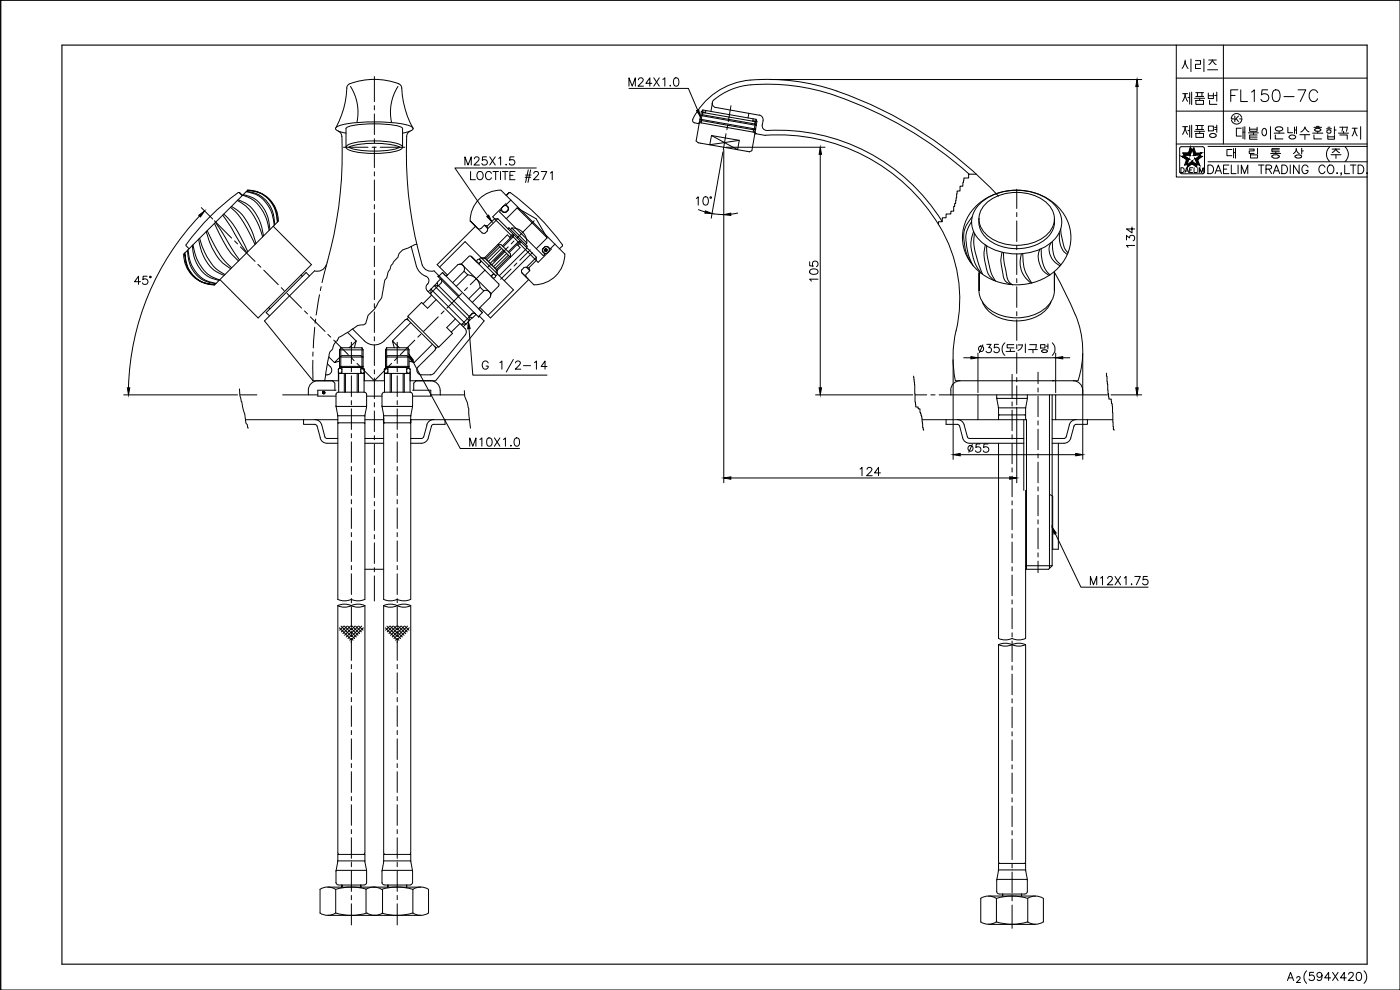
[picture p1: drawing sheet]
<svg xmlns="http://www.w3.org/2000/svg" width="420mm" height="297mm" viewBox="0 0 420 297" stroke-linecap="round" stroke-linejoin="round" font-family="sans-serif">
<defs><g id="words">
<text font-size="15" x="348.5" y="45.2">제품명</text>
<text font-size="12.3" x="348.9" y="22.9">시리즈</text>
<text font-size="11.9" x="348.5" y="32.8">제품번</text>
<text font-size="7.1" x="368.3" y="31.7">FL150-7C</text>
<g font-size="5.7">
<text x="188" y="27.2">M24X1.0</text>
<text x="138.6" y="50.8">M25X1.5</text>
<text x="341.8" y="75.5" transform="rotate(-90 341.8 75.5)">134</text>
<text x="246.6" y="85.7" transform="rotate(-90 246.6 85.7)">105</text>
<text x="140.1" y="135.1">M10X1.0</text>
<text x="289.6" y="136.9">55</text>
<text x="257.2" y="143.9">124</text>
<text x="326.3" y="176.7">M12X1.75</text>
</g>
</g></defs>
<!-- layer: 0 -->
<g fill="none" stroke="#000" stroke-width=".3">
<path d="M.2 .1h420v296.9h-420zM.2 .1v296.9M353 13.5v39.6h57.3M367.2 13.5v29.7M353 33.3h57.3M353 23.4h57.3M372.5 38.5h-1.4v2.3h1.4M373 38.1v3.5M373 39.7h.6M373.6 38v3.8M374.7 39.9h3M375 38.2v1.2h2.3v-1.2"/>
<path d="M375 38.8h2.3M376.2 39.9v.5M379 38.9l.3-.3a1.06 1.06 0 0 1 .9 .6 1.06 1.06 0 0 1-.3 1.2l-.2 .3a1.08 1.08 0 0 1-1-.7 1.08 1.08 0 0 1 .2-1.1M381.3 38v3.8M382.4 39.9h3M383.3 38.1a.56 .56 0 0 0-.6 .6 .56 .56 0 0 0 .6 .5M383.3 38.1h1.1l.5 .4M383.9 39.4v.5M384.9 38.5v.4M384.9 38.9l-.5 .3h-1.1M386.5 38.2v1.6h1.4M388.5 38.1v1.9"/>
<path d="M388.5 39h.6M389.1 38v2.1M391.6 38.1l-.6 1.1-.6 .4M391.6 38.1l.4 .8 .8 .7M394 39.9h3M394.3 38.2h2.3M394.9 38.6h1.1M394.9 38.6a.34 .34 0 0 0-.4 .3 .34 .34 0 0 0 .4 .4M395.1 37.9h.8M395.5 39.4v.5M396 38.6l.4 .2a.96 .96 0 0 1-1.5 .5M398.1 38.6h1.5"/>
<path d="M398.5 38.2h.7M400.5 39h.5M400.5 38v2.2M401.7 39.9h3M402.1 38.2h.9M403 38.1l-.3 1.3M403.2 38.2h1.1M403.2 39.4v.5M404.3 38.1l-.2 1.3M405.8 38.5h1.5M406.6 38.5v.3M408.3 38v3.8"/>
<path d="M353 43.2h57.3M354 44.6v7M354 51.6l.3 .4 .4 .1M354.4 50.3h.5a.78 .78 0 0 1 .5 .7 .78 .78 0 0 1-.5 .8h-.5zM354.8 52.1h6.1M355.6 51.8l.6-1.5 .5 1.5M355.9 51.3h.6M357 51h.6M357.9 50.3h-.9v1.5h.9M358.4 50.3v1.5h.8M359.5 50.3v1.5M360 51.8v-1.5l.6 1.5 .5-1.5v1.5"/>
<path d="M361.4 51.6l-.5 .5M361.5 44.6v7M362.5 49.5h.8a1.39 1.39 0 0 1 .9 1.3 1.39 1.39 0 0 1-.9 1.3h-.8zM362.5 43.9h47.8M362.5 48.5h47.8M364.7 52.1l.9-2.6 1 2.6M365 51.3h1.2M367.2 50.7h1M368.8 49.5h-1.6v2.6h1.6M369.5 49.5v2.6h1.5M371.6 49.5v2.6M372.5 52.1v-2.6l1 2.6 1-2.6v2.6"/>
<path d="M374.9 44.7h1.5v.6h-1.5v.7h1.5M375 41.1h2.3M375.3 46.5h2.1v.9h-2.1zM377.3 40.5h-2.3v1.3h2.3M377.4 44.5v1.7M377.7 49.5h1.6M378.5 49.5v2.6M379.9 50.7l1.5-.1 .2-.3-.1-.5-.5-.3h-1.1v2.6M380.8 50.7l.8 1.4M381.3 46h3M381.7 45h2.2M382.1 52.1l1-2.6 .9 2.6"/>
<path d="M382.1 46.5a.41 .41 0 0 0-.4 .5 .41 .41 0 0 0 .5 .4M382.2 46.5l1-.1 .7 .4M382.2 47.4h1.3M382.5 51.3h1.2M382.7 40.5v1.2h2.3M382.9 45.6v.4M383.9 47.1l-.4 .3M383.9 46.8v.3M384 44.6h-2.3v.9h2.3M384.7 49.5h.8a1.39 1.39 0 0 1 .9 1.3 1.39 1.39 0 0 1-.9 1.3h-.8zM386.9 41.3l.4 .3M387.2 49.5v2.6"/>
<path d="M387.3 40.6a.98 .98 0 0 1 1.5 .7M387.3 40.6l-.4 .3v.4M388.7 46.8v.3M388.8 41.3l-.7 .4-.8-.1M389 44.6l.4 1 .5 .5M389 44.6l-.1 .7-.7 .8M389.1 46.6l-.4 .2M389.1 46.6h1.1M389.9 49.5v2.6l-1.7-2.6v2.6M390.1 40.4h3M390.2 46.6a.41 .41 0 0 1 .5 .4 .41 .41 0 0 1-.5 .4h-.8l-.7-.3M390.7 44.5v1.7"/>
<path d="M390.7 45.3h.5M391.6 40.4v1.5M392.6 50.2a.93 .93 0 0 0-1.1-.7 .93 .93 0 0 0-.8 1v.6a.91 .91 0 0 0 .9 1 .91 .91 0 0 0 1-1h-.7M394.3 40.5v1.2h2.3M397.6 50.2a.88 .88 0 0 0-1.3-.6 1.36 1.36 0 0 0-.5 1.5 1.36 1.36 0 0 0 1.2 1l.6-.6M398.5 40.4v1.4h2v-1.4M398.5 41h2M398.6 49.9l.3-.3a1.22 1.22 0 0 1 1.4 .6 1.22 1.22 0 0 1-.2 1.5l-.3 .3a1.23 1.23 0 0 1-1.4-.6 1.23 1.23 0 0 1 .2-1.5zM399 44.1a2.94 2.94 0 0 0 0 4.3M399.5 46.4h3M399.8 44.7h2.3M400.9 44.7l.4 .7 .7 .4"/>
<path d="M400.9 44.7l-1.1 1.1M400.9 46.4v1.1M401.2 52h.2zM402.1 40.5h2.2v1.3M402.6 52h-.2h.2l-.2 .6M403.6 49.5v2.6h1.4M403.7 44.1a2.86 2.86 0 0 1 0 4.3M405.3 49.5h1.7M405.8 40.8l.8-2 .7 2M406.1 49.5v2.6M407.6 49.5h.8a1.39 1.39 0 0 1 .9 1.3 1.39 1.39 0 0 1-.9 1.3h-.8zM410.1 52h.3z"/>
<path d="M148.9 66.1l4.5 4.5M149.4 65.6l11.6 11.6M151.9 65.6h.1M156 73.1l4.5 4.6M159.7 75.8v.1M101.4 179.8l1.1 .4h1.8a1.95 1.95 0 0 1 2.3 0h1.8l1.1-.4M115.1 179.8l1.2 .4h1.7a1.95 1.95 0 0 1 2.3 0h1.8l1.2-.4M101.4 181.7l1.7-.4 2.3 .4-1.7 .5zM101.9 188.4l3.6 3.6 3.6-3.6M102.4 187.9l3.1 3.1 3-3.1M103.2 187.9l-1.3 1.2M103.3 187.9l2.2 2 2-2"/>
<path d="M103.4 190.6l2.1-2 1.9 2M103.9 191.1l1.6-1.5 1.4 1.5M104.2 187.9l-1.8 1.7M104.4 187.9l1.1 1.1 1-1.1M104.4 191.6l1.1-1 .9 1M104.9 192.1l.6-.5 .5 .5M105.2 187.9l-2.3 2.2M105.4 187.9h.1M105.4 181.7l1.2-.4h1.2l1.7 .4-1.7 .5zM105.7 187.9l2.3 2.2M106.7 187.9l1.8 1.7M107.7 187.9l1.3 1.2"/>
<path d="M115.1 181.7l1.8-.4 2.3 .4-1.7 .5zM115.7 188.4l3.5 3.6 3.6-3.6M116.1 187.9l3.1 3.1 3.1-3.1M117 187.9l-1.3 1.2M117.1 187.9l2.1 2 2.1-2M117.2 190.6l2-2 2 2M117.7 191.1l1.5-1.5 1.5 1.5M117.9 187.9l-1.7 1.7M118.2 187.9l1 1.1 1.1-1.1M118.2 191.6l1-1 1 1M118.7 192.1l.5-.5 .5 .5M119 187.9l-2.3 2.2"/>
<path d="M119.1 187.9h.2M119.2 181.7l1.1-.4h1.2l1.8 .4-1.8 .5zM119.2 192.6h.1M119.5 187.9l2.3 2.2M120.5 187.9l1.7 1.7M121.5 187.9l1.2 1.2M299.7 193.4l2.3-.4 1.7 .4-1.7 .5zM299.7 191.6l1.1 .3h1.8a1.95 1.95 0 0 1 2.3 0h1.7l1.2-.3M303.7 193.4l2.4-.4 1.7 .4-2.3 .5zM96 273.9a4.3 4.3 0 0 0 4.7 0M96 266.8a4.3 4.3 0 0 1 4.7 0M109.8 266.8l-3.7-.7a15.9 15.9 0 0 0-5.4 .7l.1 7.1a15.7 15.7 0 0 0 9.3 0 4.2 4.2 0 0 0 4.7 0"/>
<path d="M123.9 266.8a15.9 15.9 0 0 0-9.4 0 4.2 4.2 0 0 0-4.7 0M123.9 273.9a15.9 15.9 0 0 1-9.1 .1M128.6 266.8a4.2 4.2 0 0 0-4.7 .1v7a4.3 4.3 0 0 0 4.7 0M294.3 276.6a4.3 4.3 0 0 0 4.7 0M294.3 269.6a4.3 4.3 0 0 1 4.7 0M299 269.6a15.9 15.9 0 0 1 9.4 0v7a16.2 16.2 0 0 1-9.4 0zM308.4 276.6a4.3 4.3 0 0 0 4.7 0M308.4 269.6a4.3 4.3 0 0 1 4.7 0M386.4 294.2l.9-2.5 .9 2.5M386.7 293.4h1.2M389.2 293.4l.3-.4h.3l.4 .4-.3 .5-.8 .9h1.2M392.1 291.3a2.59 2.59 0 0 0 0 3.7"/>
<path d="M394.3 291.7h-1.2l-.1 1.1a.87 .87 0 0 1 1.3 0 .87 .87 0 0 1-.2 1.3 .87 .87 0 0 1-1.2-.4M396.7 292.6a.76 .76 0 0 1-1 .6 .76 .76 0 0 1-.3-1.2 .76 .76 0 0 1 1.2 .1 1.31 1.31 0 0 1-.8 2.1l-.5-.3M399.3 293.4h-1.7l1.1-1.7v2.5M399.9 291.7l1.7 2.5M401.6 291.7l-1.7 2.5M404 293.4h-1.7l1.1-1.7v2.5M404.7 292.3l.5-.6h.5l.4 .5-.3 .8-1.2 1.2h1.7M407.3 291.9a.8 .8 0 0 1 1.2 .3 1.15 1.15 0 0 1 .1 1.4 1.15 1.15 0 0 1-1.3 .5 1.92 1.92 0 0 1 0-2.2zM409.4 291.3a2.59 2.59 0 0 1 0 3.7"/>
<circle cx="398.8" cy="39.4" r=".59"/>
</g>
<!-- layer: DWG -->
<g fill="none" stroke="#000" stroke-width=".3">
<path d="M100.9 38.2a27.4 27.4 0 0 0 3.2-12.2 1.92 1.92 0 0 1 1.7-1.1 20.6 20.6 0 0 1 14.2 .4l.6 1.1a27.9 27.9 0 0 0 3.4 12.2M101.5 39.3l.9 .8 .2 .8M103.8 40a4.1 4.1 0 0 1-3.1-1.5 6.3 6.3 0 0 1 4.6-1.5l5-.4a39.9 39.9 0 0 1 13.1 1.3l.6 .6a2.17 2.17 0 0 1-2 1.2l-1.2 .3M105.2 25.9a14.4 14.4 0 0 1 1.9 10.8M119.4 25.9a14.4 14.4 0 0 0-1.9 10.8M123.1 39.3l-.9 .8-.2 .8M209.5 37.1l-1.3-.3-.3-.7a21.4 21.4 0 0 1 20.6-12.3 66.6 66.6 0 0 1 29.5 6.1 120.2 120.2 0 0 1 41.7 29M209.5 37.1h.3M209.9 36.8l16.7 2.9-1 5.5-.7 .3-15.3-2.7-.7-.5zM210.1 35.8l16.7 2.9M210.3 34.7l-.2 1.1 .5 .4M210.3 34.7l16.6 2.9"/>
<path d="M210.4 36.1l-.1 .4-.8 .6M210.5 33.5l1.2 .2M210.6 36.2l15.5 2.7M210.6 36.2l-.2 .7M210.9 34.4l15.6 2.8M210.9 34.4l.1-.6 15.6 2.7-.1 .7M210.9 34.4l-.6 .3M210.9 33l-.2 1.5M211.8 33.2l-.1 .7M213.8 30.8l-.4 2.6M224.7 34l-.2 1.4M225.9 36.2l1.3 .2"/>
<path d="M226 35.7l-.1 .7M226.4 38.8l-.1 .5 .6 .8h-.4l3.1 .5a56.2 56.2 0 0 1 55.5 33.7 42.4 42.4 0 0 1 1.8 25M226.5 37.2l.4 .4M226.9 35.8l-.3 1.5M226.9 37.6l-.1 1.1-.7 .2-.1 .8M227.9 34.5a1.46 1.46 0 0 1 1.1 1.7 2.53 2.53 0 0 0-.1 2.2l.4 .5 .9 .2M227.9 34.6l-13.1-2.3a1.28 1.28 0 0 1-1-1 1.28 1.28 0 0 1 .4-1.3 20.8 20.8 0 0 1 14.4-4.7 66.7 66.7 0 0 1 30.4 6.6 118.8 118.8 0 0 1 31.9 20.4M230.2 39.2a58 58 0 0 1 52.5 27.2M71.5 59.9a11.5 11.5 0 0 1 7.4 10l.2 .9M71.9 57.8l-.1-.1a61 61 0 0 0-16 16l.1 .1M72.7 58.7l-.8-.8 .8 .8M72.8 58.5a11.7 11.7 0 0 1 8 10.6"/>
<path d="M73 58.4a9.8 9.8 0 0 1 7.9 9.6l.1 .9M73.9 57.5a10 10 0 0 1 8.4 10.1M74 57.4a9 9 0 0 1 8.4 9.1l.1 .9M74.3 57.1a9.2 9.2 0 0 1 9.2 9.2M74.3 57.1a8.9 8.9 0 0 1 9 9.5M74.3 57.1a9.2 9.2 0 0 1 8.9 9.5M74.3 57.1l-19.1 19.1M102.6 40.9a122.3 122.3 0 0 1-4.4 37.9M103.8 44.2v-5.6a4.6 4.6 0 0 1 3.5-1.2 34.3 34.3 0 0 1 13.1 .7l.4 .5v5.6M104 43.9a12.4 12.4 0 0 1 7-1.6 21.9 21.9 0 0 1 9.4 1.3l.4 .6a4.1 4.1 0 0 1-3.5 1.5 26.2 26.2 0 0 1-13-.9l-.5-.6zM104.7 44.1h.1a27 27 0 0 1 14.8-.1l.4 .2a24.4 24.4 0 0 1-13 .7zM122 40.9a116.4 116.4 0 0 0 5 39.2 2.82 2.82 0 0 0 3.3 1.2"/>
<path d="M150.4 57.1a9.2 9.2 0 0 0-9.3 9.2M150.4 57.1l19.1 19.1M151.9 58.7l.8-.8-.8 .8M153.1 57.8a65.3 65.3 0 0 1 15.7 15.9l-.9 .9M153.2 57.8h-.5M213 43.4l.5-2.7 8.4 1.4-.5 2.8M55.1 76.2a9.2 9.2 0 0 0 9.3 9.3M55.5 75.9a9.2 9.2 0 0 0 8.9 9.6 9 9 0 0 1-9-9.5M56 73.9l.7 .7M56.3 75.1a9.3 9.3 0 0 0 7.5 9.8l1 .2M56.4 75a10.2 10.2 0 0 0 6.7 9.6l1.8 .4M57.7 73.6a10.7 10.7 0 0 0 5.9 9.9l2.1 .6"/>
<path d="M57.9 73.4a12.9 12.9 0 0 0 5.9 9.8l2.1 .8M59.6 71.7a13.1 13.1 0 0 0 5.6 10l2.1 .9M59.9 71.5a16.8 16.8 0 0 0 6.1 10l1.5 .9M61.9 69.5a16.9 16.9 0 0 0 5.9 10.2l1.5 .9M62.2 69.2a30.5 30.5 0 0 0 6.7 10.6l.6 .5M64.3 67a31.9 31.9 0 0 0 6.7 10.7l.6 .6M64.6 66.7l7.3 11.3M66.8 64.5l2.4 3.5 2.5 4.3 2.3 3.5M67.1 64.2a22.5 22.5 0 0 1 5.8 8.3l1.4 3M69.2 62.2a21.5 21.5 0 0 1 5.9 8.1l1.4 3M69.5 61.9a13.6 13.6 0 0 1 6.3 7.9l1 3.3M71.2 60.1a13.2 13.2 0 0 1 6.5 7.7l1.1 3.3"/>
<path d="M82 67.9l11.5 11.5-16 16-11.5-11.5M83.6 66.3l-19.2 19.2M97.9 79.5a2.81 2.81 0 0 1-3.5 1.8M123.4 73.9l1.6 6.1M138.5 79.2l8.9 8.9M140.7 76.9l-2.2 2.3-.7 .1M140.7 76.9h.7l8.3 8.3M142.7 67.9l-11.5 11.5 3.1 3.1M143.3 68.5l.5 .2 .5-.2M143.3 68.6l-2.2-2.3 3.6 3.6M144.4 77.2l-.6 .6 5 4.9 .6-.5M144.4 77.3h1.1"/>
<path d="M144.5 78.4l-.8 .8M144.6 77.5l.5 .2 .4-.2M145.4 67.5l-1 1.1M145.5 77.3l3.7 3.8M146.3 67.8l-.9-.3 .9 1M146.3 68.6v.6l-.6 .6-.5 .2-.5-.2M149.4 73.4h1l2.8 2.8v1zM149.4 65.6h-1l-2.3 2.3 .2 .8M150.6 62.3a1.05 1.05 0 0 0 .5 1.3M151 63.6l.4 .2 .5-.2M151 63.6l-.5-.5-.5 .3v.3l12.9 12.9h.3l.2-.5-.6-.7 .1-.8M151.1 63.6l.4 .1"/>
<path d="M151.8 61.1l-3.9 4 1 1M151.9 63.6l-.4 .1M152.4 63l-.6 .5M152.4 68.7l.3-.3 5.5 5.5-.3 .3M152.5 62.2l-.1 .8M152.5 62.2a.99 .99 0 0 0-1-.5 .99 .99 0 0 0-.9 .6M153.2 71.4l-.9-.9-6.8 6.8M153.2 68.8l.4-.4 4.5 4.5-.4 .4M153.3 60l-1.3 1.3 .7 1.3-.7 1M153.6 68.4a4.3 4.3 0 0 1 4.5 4.5M153.8 70.8l1.9 2M153.9 70.1l-.9 1"/>
<path d="M154.2 70.4l-3.4 3.4M155.2 62.4l5.7 3.2 3.3 5.8-3.2 3.2M155.2 62.4l-3.2 3.2M155.2 73.4l.9 .9-6.9 6.8M155.2 62.4l9 9M156.2 72.4l-3.4 3.4M156.4 72.6l-1 1M158.2 74.4l-8.4 8.3M159.7 75.9l-8.4 8.3M161 77.2v.9l-2.3 2.3-.8-.2M162.9 75.1v.3M162.9 75.4l.4 .5 .5 .1"/>
<path d="M162.9 74.7l-.1 .4M163.5 74.1l-.5 .6M163.9 74l-.4 .1M163.9 74l.6 .1 .3 .5M164.8 74.6v.3M164.9 75a1.39 1.39 0 0 1-1.1 1.1M165.5 74.7l-4 4-1-1M166.6 73.2l-1.4 1.4-1.3-.7-1 .7M169.5 76.2a9.2 9.2 0 0 1-9.3 9.3l-3.5-3.6M291.6 66.5a8.7 8.7 0 0 0-1.5 7.5l.2 .8a13.7 13.7 0 0 0 1.8 4.9M291.7 65.1a8.5 8.5 0 0 0-2.2 8.5 11.7 11.7 0 0 0 1.8 5.1M292.2 69.5l-.5 1.6a14.4 14.4 0 0 0 2.7 10.8"/>
<path d="M292.4 70.1a17.1 17.1 0 0 0 1.3 9.2l1.2 2.9M292.6 62.2a17.6 17.6 0 0 1 26.8 2.3 13.3 13.3 0 0 1-6.5 19.2 17.4 17.4 0 0 1-22.8-6.9 12.8 12.8 0 0 1 2.5-14.6zM293.7 61.5a16.9 16.9 0 0 1 22.8 0 7.6 7.6 0 0 1-1.8 11.9 17.5 17.5 0 0 1-20.1-.8 7.4 7.4 0 0 1-.9-11.1zM293.8 65.6a7.6 7.6 0 0 0 5.3 7.8 14.4 14.4 0 0 0 15.7-2.6 6.3 6.3 0 0 0 1.6-5.2M295.7 73.5a14 14 0 0 0 1.4 9.4l1.3 1.3M295.8 61.1a14.4 14.4 0 0 1 18.6 0 6.2 6.2 0 0 1-.8 9.8 14.6 14.6 0 0 1-17.8-.7 6.1 6.1 0 0 1 0-9.1zM296.1 73.8a19.8 19.8 0 0 0 2.7 10.5M300.7 75.6l-.3 2.7 .6 4.1a3 3 0 0 0 2.4 2.9M301.2 76l.1 2.5 .7 3.8a3.8 3.8 0 0 0 1.9 3.2M306.5 76.1a7.6 7.6 0 0 0 2.7 8.7M306.9 76a13.2 13.2 0 0 0 2.8 9M312.1 74.7a6.4 6.4 0 0 0 2.7 7.9"/>
<path d="M312.5 74.6l.1 2.7a7.9 7.9 0 0 0 2.5 5.2M315.4 72.8a5.1 5.1 0 0 0 2.7 6.9M315.8 72.5a7.4 7.4 0 0 0 2.3 6.6l.3 .3M317.9 69.9a6.5 6.5 0 0 0 2.4 6.4M318.3 68.7l.2 1.9a9.3 9.3 0 0 0 1.7 4.9l.3 .4M80.6 92.3l.4 .4M90.3 82.5l.5 .4M92.9 82.8l-1-1-12 12 1 1M94.4 81.3l-15 15 14.5 17.9h7.7M104.3 99.7l2.6 2.6M122.5 96l-.5-.2-.5 .2-6.2 6.2a4.3 4.3 0 0 1-6 0l-3.5-3.5M122.6 95.2l-.5 .5 8.8 8.7 .5-.5"/>
<path d="M123.3 96.8l-5.5 5.5M125.1 80.1a5.6 5.6 0 0 0 3.3 3.2l.3 1-.4 .9M128.4 85.2l-.1 .1a1.42 1.42 0 0 0 0 2l11.2 11.2a1.39 1.39 0 0 1 .1 1.9l-9.3 11.6M129.3 86.8l10.5 10.5M129.3 87.9l-.2 .2M129.3 86.8v1.2M129.5 88.5l-2.5 2.6M130.3 81.3l7.5 7.5M130.3 85.7l10.5 10.5M130.3 85.7h1.3M130.3 85.7l-1 1.1M130.9 89.9l-2.6 2.6-1.8-1.8-4.1 4.2 9.3 9.3 4.1-4.2-1.7-1.7 2.6-2.6"/>
<path d="M131.6 85.7l9.2 9.3M131.7 82.7l-.3 .2 12.3 12.3 .2-.3M132 80.1l7.6-7.6 14.5 14.5-7.7 7.6M132.2 83.7l-1 1 .2 1.1M132.4 84.9l-.8 .8M132.5 84l.1 .4-.2 .5M132.8 81.8l-1.3 1.2M132.8 81.8l12 12M132.8 81.8l.8 .9M133.6 82.6h.5M138 97.1l-2.6 2.5M139.2 81.3a1.42 1.42 0 0 0-.2-1.6 1.42 1.42 0 0 0-1.7-.3l-3.1 3.3"/>
<path d="M139.8 97.3h-1.2l-.1 .2M140.4 82.5a4 4 0 0 1 3.7 3.7M140.4 82.5l-1.1-1.1-3.5 3.4M140.4 82.5l-3.5 3.4M140.7 89.6l3.4-3.4 1.1 1.1-3.5 3.4M140.8 95v1.2l-1 1.1M140.8 95l.8-.8-.8 .8M142.5 94.1l-.4-.2-.5 .2M142.9 94.3l-1 1.1-1.1-.3M143.8 94.8l1.5 1.5-14.6 17.9h-7.6M143.9 92.4v.5l.9 .9M144.8 93.8l-1.2 1.2"/>
<path d="M145.2 87.3a1.42 1.42 0 0 1 1.6 .2 1.42 1.42 0 0 1 .3 1.7M147.1 89.2l-3.2 3.2M147.4 88.1l-.2 .7M148.2 82.1l-.8 .8M149.1 81l-.2 .5 .2 .5M149.2 81.1v1.1M149.6 85.1v.7M149.6 85.8l-2.2 2.3M157.9 80.2h-.5l-.7 .7-.2 .5 .2 .5M158 82.2l-.2 .5 .2 .5M158.1 80.2l.9 1-1 1M158.7 83.9l-11.5 11.5-3.1-3.1"/>
<path d="M158.8 80.3l.2 .9M286.9 99.2a35.4 35.4 0 0 0-.2 15M293.8 87.1a8.8 8.8 0 0 0 7.2 7.7 13.5 13.5 0 0 0 14.1-3.8 6.5 6.5 0 0 0 1.3-3.9M293.8 81.5v5.7v-5.3M294.8 90.5a10.1 10.1 0 0 0 9 5.7 11.7 11.7 0 0 0 11.2-4.8l.4-.9M316.4 81.5v5.7v-5.3M316.5 81.9l3.3 6.2 2.9 6.4M322.8 94.4a28.3 28.3 0 0 1 .7 19.8M95.4 114.2a2.81 2.81 0 0 0-2.9 2.9v1.4h2.9M98.3 109.2l.8 .9M98.7 107.1l1.7 1.7M99.2 110a1.45 1.45 0 0 1 .2 1.8 1.45 1.45 0 0 1-1.7 .7"/>
<path d="M99.8 114.2l.7 .8v2.1M100.8 117.1h-5.4v1.8h5.4M101.5 111.5a.53 .53 0 0 0 .5 .5 .53 .53 0 0 0 .6-.5M101.5 111a.53 .53 0 0 1 .5-.5 .53 .53 0 0 1 .6 .5M101.5 117.7l-.5 .2-.2 .5 .1 3.7M101.6 112h7.7v5.7h-7.7zM101.9 107.3l-1.5 1.5 1.5-.4M101.9 109.9h7.1M101.9 107.1h7.1M101.9 105h7.1M101.9 107.1l.7-.4h5.7l.7 .4M101.9 107.1v2.8"/>
<path d="M101.9 109.9l.7 .4M102.3 110.1v.2l-.7 .4v3.5M102.3 106.9v-2.6h6.3v2.6M102.6 110.3h5.7M102.6 110.3v1.7M103.3 112v5.7M103.7 112v5.7M106.9 102.3l-.6 2M106.9 102.3l-2.1 2M107.2 112v5.7M107.6 112v5.7M108.2 111.5a.53 .53 0 0 0 .6 .5 .53 .53 0 0 0 .5-.5"/>
<path d="M108.2 111a.53 .53 0 0 1 .6-.5 .53 .53 0 0 1 .5 .5M108.3 110.3v1.7M108.6 110.1v.2l.7 .4v3.5M109 107.1v2.8M109 109.9l-.7 .4M109.3 114.2h6.1M109.3 117.7l.5 .2 .2 .5a16.5 16.5 0 0 1-.5 6.2v.3M110 118.9h4.6M115.3 111.5a.53 .53 0 0 0 .5 .5 .53 .53 0 0 0 .6-.5M115.3 111a.53 .53 0 0 1 .5-.5 .53 .53 0 0 1 .6 .5M115.3 117.7l-.5 .2-.2 .5 .1 3.7M115.7 107.1l.7-.4h5.6l.8 .4v2.8"/>
<path d="M115.7 109.9h7.1M115.7 107.1h7.1M115.7 105h7.1M115.7 107.1v2.8M115.7 109.9l.7 .4M116 110.1v.2l-.6 .4v7h7.7v-5.7h-7.7M116 106.9v-2.6h6.4v2.6M116.4 110.3h5.6M116.4 110.3v1.7M117.1 112v5.7M117.5 112v5.7M118.3 104.3l-.5-2 2 2"/>
<path d="M121 112v5.7M121.3 112v5.7M122 110.3v1.7M122 111.5a.53 .53 0 0 0 .6 .5 .53 .53 0 0 0 .5-.5M122 111a.53 .53 0 0 1 .6-.5 .53 .53 0 0 1 .5 .5M122.4 110.1v.2l.7 .4v3.5M122.8 107.3l1.5 1.5-1.5-.4M122.8 109.9l-.8 .4M123.1 117.7l.5 .2 .2 .5v3.7M123.8 117.1h5.5v1.8h-5.5M124.9 114.2l-.7 .8v2.1M129.3 114.2a2.81 2.81 0 0 1 2.8 2.9"/>
<path d="M129.8 103.3l-5.5 5.5M130.5 104l.2 .5-.1 .6-5.1 4.9a1.42 1.42 0 0 0-.3 1.6 1.42 1.42 0 0 0 1.3 .9l3-.1 .8-.5M132.1 117.1v1.4h-2.8M286.8 114.2h36.7M288.1 114.2a3.1 3.1 0 0 0-2.7 4.3h39.6v-1.4M299.1 118.5l.5 3.7M299.1 119.5h9.2M303.7 112.3v7M308.3 118.5v1.2l-.5 2.7v2.1h-8.1l-.1-2.3M315.8 118.5v51.2M322.1 114.2a2.81 2.81 0 0 1 2.8 2.9M94.5 125.9l.9 .2 1 .9 1.2 4.3 .5 .3h3.3"/>
<path d="M96.1 131.4l.4 .8 1.2 .7 3.7 .1M100.8 121.9h9.2M100.9 122.1l.4 2.5M101.3 124.6l.1 2.3h8.1v-2M101.3 124.7h8.2M101.4 125.9h-10.3v1.4h3.4l.5 .3 1.1 3.8M101.6 126.9l-.2 .2v52.8M109.3 126.9l.2 .2v52.8M109.5 125.9h5.6M109.5 131.6h5.6M109.5 133h5.6M114.6 121.9h9.2"/>
<path d="M114.7 122.1l.4 2.5M115.1 124.6v2.3v-1.5M115.1 126.9h8.2M115.1 124.7h8.2M115.4 126.9l-.3 .2v52.8M123.1 126.9l.2 .2v52.8M123.3 124.6v2.3v-1h10.3v1.4h-3.4l-.6 .3-1.1 3.8M123.8 122.1l-.5 2.5M128.1 127.5l-1.1 3.8-.5 .3h-3.2M128.5 131.4l-.4 .8-1.2 .7-3.6 .1M130.2 125.9l-1.3 .4-.8 1.2M287.3 125.9l.9 .2 1 .9 1.1 4"/>
<path d="M291 131.6h16.3M291 133h16.3M299.7 133v58.6M299.7 122.4h8.1M299.9 124.5l-.2 .2v1.2M303.7 120.6v1.2M303.7 123v6.2M303.7 130.5v1.2M303.7 133v6.1M307.3 125.9v21.2M307.6 124.5l.2 .2v1.2M308.1 125.9h-24.2v1.4h3.4l.5 .3 1.1 3.8"/>
<path d="M315.8 125.9h10.5v1.4h-3.3l-.6 .3-1 3.8M317.6 133v31.8h-1.8M321.4 131.4l-.5 .8-1.1 .7-4 .1M323 125.9l-.9 .2-1 .9-1.3 4.3-.5 .3h-3.5M303.7 140.4v1.2M303.7 142.9v6.1M303.7 150.3v1.2M303.7 152.8v6.1M307.8 147.1v44.5M315 148.3l.9 .6v15.9M109.5 170.8h5.6M303.7 160.2v1.2"/>
<path d="M303.7 162.6v6.3M303.7 170.1v1.2M303.7 172.5v6.2M303.7 180v1.2M307.8 169.7h8M315.8 169.7l-1.1 1.1h-6.9M101.4 181.7v74.2l.2 .5M109.5 181.7v74.2l-.2 .5M115.1 181.7v74.2l.3 .5M123.3 181.7v74.2l-.2 .5M299.7 193.4v65.2l.2 .5M303.7 182.4v6.2"/>
<path d="M303.7 189.9v1.2M303.7 192.3v6.2M303.7 199.8v1.2M307.8 193.4v65.2l-.2 .5M303.7 202.3v6.1M303.7 209.7v1.2M303.7 212.2v6.1M303.7 219.6v1.2M303.7 222v6.2M303.7 229.5v1.2M303.7 231.9v6.2M303.7 239.4v1.2"/>
<path d="M101.3 258.3v.3M101.4 256.4h8.1v1.9h-8.1zM109.5 258.3l.5 2.8h-9.1l.4-2.5M115.1 256.4h8.2v1.9h-8.2zM115.1 258.6l-.4 2.5h9.1l-.5-2.5M115.1 258.3v.3M123.3 258.3v.3M303.7 241.8v6.2M303.7 249.2v1.3M303.7 251.7v6.2M303.7 259.2v1.2M96.1 266.9v7"/>
<path d="M98.4 266.2h27.9M98.4 274.6h27.9M100.8 264.8l.2 .5 .5 .2M100.9 261.1l-.1 3.7M101.6 265.5h7.7M102.6 266.2v-.7v.7M108.3 266.2v-.7v.7M109.9 266.8v7.1M110 261.1v3.7M110 264.8l-.2 .5-.5 .2M114.6 264.8l.2 .5 .5 .2M114.7 261.1l-.1 3.7"/>
<path d="M114.8 266.9v7.2M115.4 265.5h7.7M116.4 266.2v-.7v.7M122 266.2v-.7v.7M123.8 261.1v3.7M123.8 264.8l-.2 .5-.5 .2M128.6 266.9v7M294.3 269.6v7M296.7 268.8h14.1M296.7 277.4h14.1M299.1 267.5l.2 .5 .5 .2M299.2 263.8l-.1 3.7"/>
<path d="M299.2 263.8h9.1M299.6 261v.3M299.6 261.4l-.4 2.4M299.7 261v-1.9h8.1v1.9M299.7 261h8.1M299.9 268.3h7.7M300.9 268.8v-.5v.5M303.7 261.6v6.2M303.7 269.1v1.2M303.7 271.6v6.9M306.6 268.8v-.5v.5M307.8 261l.5 2.8"/>
<path d="M308.3 263.8v3.7M308.3 267.5l-.2 .5-.5 .2M313.1 269.6v7"/>
<circle cx="143.7" cy="78.4" r=".57"/>
<circle cx="148.1" cy="82.9" r=".57"/>
</g>
<!-- layer: D -->
<g fill="none" stroke="#000" stroke-width=".3">
<path d="M188.8 26.5h17.8l2.8 6.5M210.1 35.8l-.2 1M210.3 34.7l.2-1.2 .4-.5 16 2.8 .3 .6-.3 1.2M210.7 34.5l-.3 1.6M226.6 37.3l-.2 1.5M226.8 38.7l-.2 1M231.1 23.9h111.5M341.2 26v90.4M141.2 51.5v2.4h1.5M143.3 51.8a.88 .88 0 0 1 1.5 0 1.3 1.3 0 0 1 .2 1.4 1.3 1.3 0 0 1-1.2 .7l-.5-.3-.2-.6zM147.5 52a.92 .92 0 0 0-1.1-.5 .92 .92 0 0 0-.7 .9v.6a.91 .91 0 0 0 .8 .9 .91 .91 0 0 0 1-.6M148.8 51.5v2.4"/>
<path d="M150.2 51.5v2.4M151.6 51.5v2.4M154.6 51.5h-1.6v2.4h1.6M157.6 53.2h1.7M157.7 52.5h1.7M158.5 51l-.8 3.7M159.3 51l-.8 3.7M160.2 52l.2-.5h.8l.3 .2 .1 .4-1.5 1.8h1.7M161 50.4h-24.5l9.9 14.4M162.4 51.5h1.7l-1.2 2.4M165.1 51.9l.6-.4v2.4M209 59.5l.6-.5v2.5"/>
<path d="M211.3 59.2a.78 .78 0 0 1 1.2 .3 1.15 1.15 0 0 1 .1 1.4 1.15 1.15 0 0 1-1.3 .5 1.98 1.98 0 0 1 0-2.2zM213.5 40.7l3.9 2.1-4.4 .6M217 45.6l-3.6 19.9M217.2 44.9v100M217.9 44.2h29.7M221.9 42.1l-4.5 .7 4 2.1M246.2 46.3v70.1M293 52.3h-2.3v1.1h-1.4l-.3 2.5h-.9v1.4h-.9l-.4 3.7h-.3v.9h-.3v1.5h-.8v.8h-1.5v1.1h-1.1v1.2h-1.2v.8M59.9 64.8a78 78 0 0 0-21.3 51.5M60.4 62.3l3.4 3.4M125.1 73.3h-.5l-2.1 1.1a3.5 3.5 0 0 0-3.1 2.8l-.7 .7a12.4 12.4 0 0 0-2.5 4.8l-.1 .5a7.1 7.1 0 0 0-1.1 3.8l-.2 .7a3.5 3.5 0 0 1-1.3 3 9.1 9.1 0 0 1-3.1 3.9l-.3 1.3a1.79 1.79 0 0 1-2.2 1.7h-.5l-2.7 1.9-3.1 1.7-.4 1.1-.5 .1-.5 1a3.6 3.6 0 0 1-1.2 2.3l-1.5 8.5M149.4 65.6l-3.1 3.1"/>
<path d="M149.6 73.6l-3.9 4M150 74l-3.9 4M150.5 74.5l-3.9 4M151 75l-3.9 4M151.5 75.5l-3.9 4M152.1 76.1l-4 3.9M152.6 76.6l-4 3.9M152.9 76.9l-3.9 4M154.2 70.4l-.2 .7-3 2.9M156.2 72.4l-.7 .2-3 3M161 77.2l-3.1 3M209.6 62.9l2 .7"/>
<path d="M213.7 64.1l3.5 .3M221.4 63.9l-2.1 .4M42.2 84.5h-1.8l1.2-1.6v2.4M44.2 82.9h-1.2l-.1 1a.87 .87 0 0 1 1.3 0 .87 .87 0 0 1-.2 1.3 .87 .87 0 0 1-1.2-.3M131.5 85.7l-2.2 2.2M140.8 98.6l1.1 14h22.3M140.8 95.1l-2.2 2.2M37.1 118.5h34.2M71.9 116.7l.1 2.1 1.4 5.4 .4 2.8 .4 .4 .3 1.1M72 118.5h5.1M84.8 118.5h7.7M102.3 104.3l-.4 .7"/>
<path d="M102.3 106.9v3.2M108.6 104.3l.4 .7M108.6 106.9v3.2M116 104.3l-.3 .7M116 106.9v3.2M122.4 104.3l.4 .7M122.4 106.9v3.2M123.8 108.2l14.3 26.4h17.8M132.1 118.5h7.3M139.4 117.2l.1 1.8a14.7 14.7 0 0 1 1.3 6.2l.4 3.3M146.5 108.9a.91 .91 0 0 0-1-.6 .91 .91 0 0 0-.8 .9v.6a.89 .89 0 0 0 .9 1 .89 .89 0 0 0 .9-1h-.6M150 108.8l.6-.5v2.5"/>
<path d="M154.1 107.9l-2.2 3.7M154.7 108.9l.2-.4 .3-.2 .8 .2a.75 .75 0 0 1-.2 1.1l-1.2 1.2h1.7M157.1 109.7h2.1M160.4 108.8l.6-.5v2.5M164.2 110h-1.8l1.2-1.7v2.5M244.8 118.5h29.1M274.2 112.8l.3 2.6 .3 6.7h.7v.6h.6v1.1h.2l.3 1.2 .3 3.2 .3 .9M286 107.9v29.9M289.2 107.3h2.2M293.5 107.3h23.3M293.5 105.9v11.9M295 103.4l-1.1 2.4"/>
<path d="M296.2 103.3h1.2l-.7 1a.82 .82 0 0 1 .7 1.3 .82 .82 0 0 1-1.5-.2M299.7 103.3h-1.2l-.1 1.1a.88 .88 0 0 1 1.3-.1 .88 .88 0 0 1-.1 1.4 .88 .88 0 0 1-1.3-.3M301.6 102.9a2.5 2.5 0 0 0 0 3.7M301.9 105.4h2.6M303.2 104.8v.6M304.2 103.4h-1.9v1h1.9M305.5 103.5h1.3a1.76 1.76 0 0 1-1.3 1.6M307.7 103.2v2.6M308.7 104.9h2.6M309 103.4h2l-.2 1.1M310 104.9v1M312.3 103.4h1.3v1h-1.3z"/>
<path d="M312.6 105.2l.4 .5h.9M313.9 105l-.6-.1-.6 .3M313.9 103.9h.6M314 105l.3 .2M314.3 105.2l-.3 .5M314.5 103.2v1.5M315 118.5v52M315.8 102.9a2.59 2.59 0 0 1 0 3.7M316.8 105.9v11.9M318.9 107.3h2.2M325 106.1v31.7M332.1 112l.7 7.7h.7l.1 1.3 .2 .2 .3 6.8 .2 1.1"/>
<path d="M333.4 118.5h9.2M73.7 125.9h17.4M133.6 125.9h7.3M288.2 136.4h34.6M305.1 122.2v22.7M308.1 125.9v44.9M219.3 143.4h83.7M316.7 160.1l7.7 16.1h20.2"/>
<circle cx="213.3" cy="59.3" r=".23"/>
<circle cx="45.1" cy="83.1" r=".23"/>
<circle cx="294.4" cy="104.6" r=".81"/>
</g>
<!-- layer: TXT -->
<path d="M18.6 13.5h391.7v275.8h-391.7z" fill="none" stroke="#000" stroke-width=".34"/>
<!-- layer: D -->
<g fill="#000" stroke="#000" stroke-width=".3">
<path d="M209 33.2l.7-.3 .5 2.1zM341.2 23.9l.4 2.1h-.7zM246.2 44.2l.3 2.1h-.7zM59.6 64.6l1.8-1.3-1.2 1.8zM146.1 65l.5-.5 1 2zM211.7 63.3l2 .8-2.2-.1zM217.2 64.4l2.1-.4v.6zM140.5 96.5l.6 2.1-.7 .1zM38.2 116.4h.7l-.3 2.1zM122.8 106.4l1.3 1.7-.6 .3zM245.8 116.4h.7l-.3 2.1zM291.4 107l2.1 .3-2.1 .4z"/>
<path d="M316.8 107.3l2.1-.3v.7zM340.9 116.4h.7l-.4 2.1zM286 136.4l2.2-.4v.8zM322.8 136l2.2 .4-2.2 .4zM217.2 143.4l2.1-.3v.7zM303 143.1l2.1 .3-2.1 .4zM315.8 158.2l1.2 1.7-.6 .4z"/>
<path d="M163.4 75l.1 .2 .3-.2zM163.5 75.2l.3-.2-.2 .3zM163.8 75l-.2 .3 .2 .1z"/>
<path d="M163.6 74.7l.2 .3v-.3zM163.6 74.7l.2 .3-.3-.1zM163.5 74.9l-.1 .1h.4z"/>
<path d="M163.8 75v.4l.2-.1zM163.8 75l.3 .2-.1 .1zM163.8 75l.3 .2 .1-.2z"/>
<path d="M163.8 75h.4l-.1-.1zM164 74.7l.1 .2-.3 .1zM163.8 74.7v.3l.2-.3z"/>
<path d="M96.8 117.8l.1 .2 .3-.2zM96.9 118l.3-.2-.2 .3zM97.2 117.8l-.2 .3h.2z"/>
<path d="M97 117.5l.2 .3v-.3zM97 117.5l.2 .3-.3-.2zM96.9 117.6l-.1 .2h.4z"/>
<path d="M97.2 117.8v.3h.1zM97.2 117.8l.3 .2-.2 .1zM97.2 117.8l.3 .2v-.2z"/>
<path d="M97.2 117.8h.3v-.2zM97.3 117.5l.2 .1-.3 .2zM97.2 117.5v.3l.1-.3z"/>
</g>
<!-- layer: CL -->
<g fill="none" stroke="#000" stroke-width=".3">
<path d="M112.4 23v7.5M112.4 31.7v1.3M112.4 34.2v6.2M218.4 37.7l-.3 1.2M219.4 31.7l-.8 4.8M103.1 44.2h7.3M111.7 44.2h1.2M112.4 41.6v1.3M112.4 44.1v6.2M112.4 51.5v1.3M112.4 54v6.2M114.1 44.2h7.4"/>
<path d="M217.9 40.1l-.8 4.8M305.1 56.8v5.8M64.3 66.2l5.2 5.2M70.4 72.3l.9 .9M72.1 74.1l4.4 4.3M77.4 79.3l.9 .9M98.2 78.8l-1.6 6M112.4 61.4v1.3M112.4 63.9v6.2M112.4 71.3v1.2M112.4 73.8v6.2M147.3 79.3l-.9 .9"/>
<path d="M152.5 74.1l-4.3 4.3M154.3 72.3l-.9 .9M155.1 78.9l-.8 .9M159.1 75l-3.1 3.1M160.3 66.2l-5.1 5.2M305.1 63.8v1.2M305.1 66.3v6.2M305.1 73.7v1.2M305.1 76.1v6.3M79.2 81.1l4.3 4.3M84.4 86.3l.9 .9M86.1 88l4.4 4.4"/>
<path d="M91.4 93.3l.9 .9M93.1 95.1l4.4 4.3M94.4 98.2l-.4 6.2M94.7 95.7l-.1 1.3M95.9 88.4l-1 6.1M96.4 86l-.3 1.2M112.4 81.2v1.3M112.4 83.7v6.2M112.4 91.1v1.3M112.4 93.6v6.2M129.3 86.8l-.8 .7M131.2 84.8l-.9 .9"/>
<path d="M131.5 95.1l-4.4 4.3M133.3 93.3l-.9 .9M138.5 88l-4.3 4.4M139.8 97.3l-.8 .7M140.3 86.3l-.9 .9M141.7 95.3l-.9 .9M145.5 81.1l-4.4 4.3M153.4 80.7l-3.2 3.1M305.1 83.6v1.2M305.1 86v6.2M305.1 93.5v1.2M305.1 96v6.1"/>
<path d="M93.9 108.1v6.1M93.9 105.6v1.3M98.4 100.3l.9 .9M100.2 102.1l4.3 4.3M101.9 105v2.1M101.9 109.9v.6M105.4 107.3l.9 .9M105.5 102.7v6.4M105.5 110.3v1.2M105.5 112.8v6.2M107.1 109l5.3 5.2 5.1-5.2M109 105v2.1"/>
<path d="M109 109.9v.6M112.4 101v1.3M112.4 103.5v6.2M112.4 110.9v1.3M112.4 113.4v6.2M115.7 105v2.1M115.7 109.9v.6M119.2 102.7v6.4M119.2 110.3v1.2M119.2 112.8v6.2M119.3 107.3l-.9 .9M122.8 105v2.1"/>
<path d="M122.8 109.9v.6M124.5 102.1l-4.4 4.3M126.3 100.3l-.9 .9M274.6 118.5h3.5M279.4 118.5h1.2M281.9 118.5h3.5M293.5 118.5v7.4M305.1 103.4v1.2M305.1 105.9v6.1M305.1 113.3v1.2M305.1 115.8v5.7M311.5 111.7v3.4"/>
<path d="M311.5 116.4v1.2M311.5 118.9v6.1M316.8 118.5v7.4M325 118.5h7.7M105.5 120.2v1.2M105.5 122.7v6.1M105.5 130.1v1.2M105.5 132.6v6.2M105.5 140v1.3M112.4 120.8v1.3M112.4 123.3v6.2M112.4 130.7v1.2"/>
<path d="M112.4 133.2v6.2M119.2 120.2v1.2M119.2 122.7v6.1M119.2 130.1v1.2M119.2 132.6v6.2M119.2 140v1.3M276.7 125.9h7.2M311.5 126.3v1.2M311.5 128.8v6.1M311.5 136.2v1.2M311.5 138.7v6.2M326.3 125.9h7.7"/>
<path d="M105.5 142.5v6.2M105.5 149.9v1.3M105.5 152.4v6.2M105.5 159.8v1.2M112.4 140.6v1.2M112.4 143.1v6.2M112.4 150.5v1.3M112.4 153v6.2M119.2 142.5v6.2M119.2 149.9v1.3M119.2 152.4v6.2M119.2 159.8v1.2"/>
<path d="M311.5 146.1v1.2M311.5 148.6v6.2M311.5 156v1.2M311.5 158.4v6.3M105.5 162.3v6.2M105.5 169.7v1.2M105.5 172.2v6.2M105.5 179.6v1.2M112.4 160.4v1.3M112.4 162.9v6.2M112.4 170.3v1.3M112.4 172.8v7.5"/>
<path d="M119.2 162.3v6.2M119.2 169.7v1.2M119.2 172.2v6.2M119.2 179.6v1.2M311.5 165.9v1.2M311.5 168.3v3.5M105.5 182.1v6.1M105.5 189.5v1.2M105.5 192v6.1M105.5 199.4v1.2M119.2 182.1v6.1M119.2 189.5v1.2"/>
<path d="M119.2 192v6.1M119.2 199.4v1.2M105.5 201.9v6.2M105.5 209.3v1.3M105.5 211.8v6.2M105.5 219.2v1.2M119.2 201.9v6.2M119.2 209.3v1.3M119.2 211.8v6.2M119.2 219.2v1.2M105.5 221.7v6.2M105.5 229.1v1.2"/>
<path d="M105.5 231.5v6.3M105.5 239v1.2M119.2 221.7v6.2M119.2 229.1v1.2M119.2 231.5v6.3M119.2 239v1.2M105.5 241.5v6.1M105.5 248.9v1.2M105.5 251.4v6.1M105.5 258.8v1.2M119.2 241.5v6.1M119.2 248.9v1.2"/>
<path d="M119.2 251.4v6.1M119.2 258.8v1.2M105.5 261.3v6.1M105.5 268.7v1.2M105.5 271.2v6.3M119.2 261.3v6.1M119.2 268.7v1.2M119.2 271.2v6.3"/>
</g>
<!-- layer: DIM -->
<path d="M372 35.7h.7M372.6 35.2a1.59 1.59 0 0 0-1.7-1.1 1.59 1.59 0 0 0-1.4 1.6M372.7 35.7a1.59 1.59 0 0 1-1.4 1.5 1.59 1.59 0 0 1-1.7-1.1" fill="none" stroke="#000" stroke-width=".3"/>
<use href="#words"/>
</svg>
